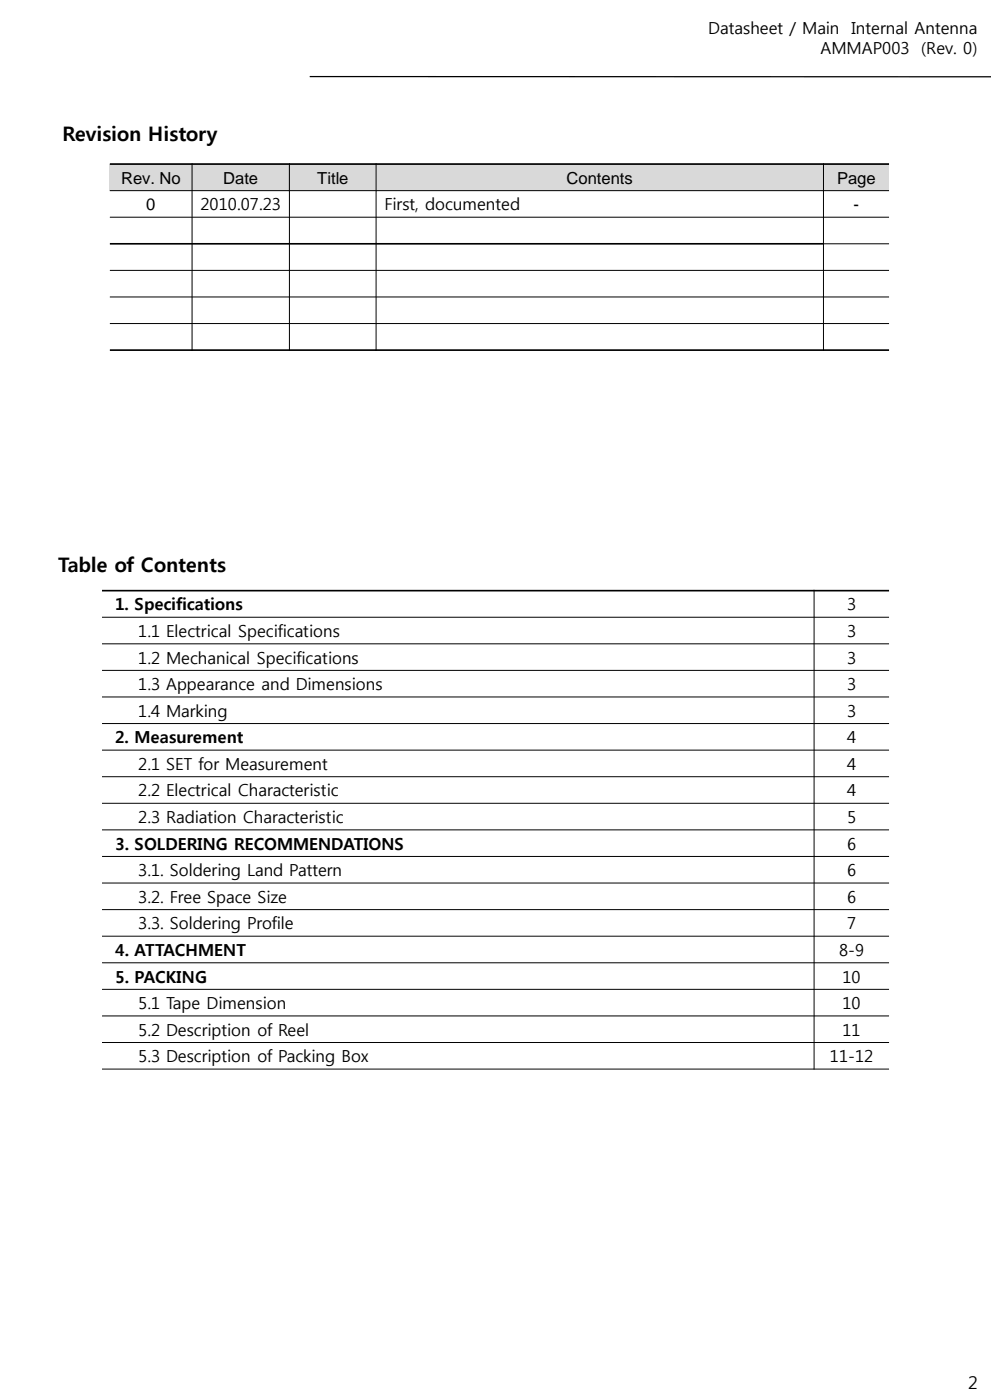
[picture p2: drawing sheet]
<svg xmlns="http://www.w3.org/2000/svg" width="210mm" height="297mm" viewBox="0 0 210 297" stroke-linecap="round" stroke-linejoin="round" font-family="sans-serif">
<defs><g id="words">
<g font-size="4.2">
<text x="13.3" y="30">Revision History</text>
<text x="12.3" y="121.3">Table of Contents</text>
</g>
<text font-size="3.7" x="205" y="294.4">2</text>
<g font-size="3.5">
<text x="150" y="7.2">Datasheet / Main</text>
<text x="173.8" y="11.5">AMMAP003</text>
<text x="180.4" y="7.2">Internal Antenna</text>
<text x="195.1" y="11.5">(Rev. 0)</text>
<text x="25.6" y="38.9">Rev. No</text>
<text x="47.3" y="38.9">Date</text>
<text x="67.2" y="38.9">Title</text>
<text x="120" y="38.9">Contents</text>
<text x="177.3" y="38.9">Page</text>
<text x="31" y="44.5">0</text>
<text x="42.4" y="44.6">2010.07.23</text>
<text x="81.4" y="44.6">First, documented</text>
<text x="180.8" y="44.5">-</text>
<text x="24.4" y="129.4">1. Specifications</text>
<text x="179.4" y="129.4">3</text>
<text x="29.3" y="135">1.1 Electrical Specifications</text>
<text x="179.4" y="135">3</text>
<text x="29.3" y="140.6">1.2 Mechanical Specifications</text>
<text x="179.4" y="140.6">3</text>
<text x="29.3" y="146.3">1.3 Appearance and Dimensions</text>
<text x="179.4" y="146.3">3</text>
<text x="29.3" y="151.9">1.4 Marking</text>
<text x="179.4" y="151.9">3</text>
<text x="24.4" y="157.5">2. Measurement</text>
<text x="179.4" y="157.5">4</text>
<text x="29.3" y="163.2">2.1 SET for Measurement</text>
<text x="179.4" y="163.2">4</text>
<text x="29.3" y="168.8">2.2 Electrical Characteristic</text>
<text x="179.4" y="168.8">4</text>
<text x="29.3" y="174.4">2.3 Radiation Characteristic</text>
<text x="179.4" y="174.4">5</text>
<text x="24.4" y="180.1">3. SOLDERING RECOMMENDATIONS</text>
<text x="29.3" y="185.7">3.1. Soldering Land Pattern</text>
<text x="179.4" y="180.1">6</text>
<text x="179.4" y="185.7">6</text>
<text x="29.3" y="191.3">3.2. Free Space Size</text>
<text x="179.4" y="191.3">6</text>
<text x="29.3" y="197">3.3. Soldering Profile</text>
<text x="179.4" y="197">7</text>
<text x="24.4" y="202.6">4. ATTACHMENT</text>
<text x="177.7" y="202.6">8-9</text>
<text x="24.4" y="208.2">5. PACKING</text>
<text x="178.4" y="208.2">10</text>
<text x="29.3" y="213.9">5.1 Tape Dimension</text>
<text x="178.4" y="213.9">10</text>
<text x="29.3" y="219.5">5.2 Description of Reel</text>
<text x="178.4" y="219.5">11</text>
<text x="29.3" y="225.2">5.3 Description of Packing Box</text>
<text x="175.8" y="225.2">11-12</text>
</g>
</g></defs>
<path d="M65.6 16.2l144.3 .1" fill="none" stroke="#000" stroke-width=".26"/>
<g fill="#d9d9d9">
<path d="M23.3 34.8h17.4v5.6h-17.4z" fill-rule="evenodd"/>
<path d="M40.7 34.8h20.6v5.6h-20.6z" fill-rule="evenodd"/>
<path d="M61.3 34.8h18.4v5.6h-18.4z" fill-rule="evenodd"/>
<path d="M79.7 34.8h94.7v5.6h-94.7z" fill-rule="evenodd"/>
<path d="M174.4 34.8h13.9v5.6h-13.9z" fill-rule="evenodd"/>
</g>
<g fill="none" stroke="#000" stroke-width=".21">
<path d="M40.7 34.6v39.8M61.3 34.6v39.8M79.7 34.6v39.8M174.4 34.6v39.8M23.3 40.4h165M23.3 46h165M23.3 57.3h165M174.5 51.7h13.8M23.3 62.9h165M23.3 68.6h165M21.6 130.8h166.7M21.6 136.5h166.7"/>
<path d="M172.4 125v101.7M21.6 142.1h166.7M21.6 147.7h166.7M21.6 153.3h166.7M21.6 159h166.7M21.6 164.6h166.7M21.6 170.3h166.7M21.6 175.9h166.7M21.6 181.5h166.7M21.6 187.1h166.7M21.6 192.8h166.7M21.6 198.4h166.7"/>
<path d="M21.6 204.1h166.7M21.6 209.7h166.7M21.6 215.3h166.7M21.6 220.9h166.7M21.6 226.6h166.7"/>
</g>
<path d="M23.3 34.8h165M23.3 51.7h151.2M23.3 74.2h165M21.6 125.2h166.7" fill="none" stroke="#000" stroke-width=".35"/>
<use href="#words"/>
</svg>
